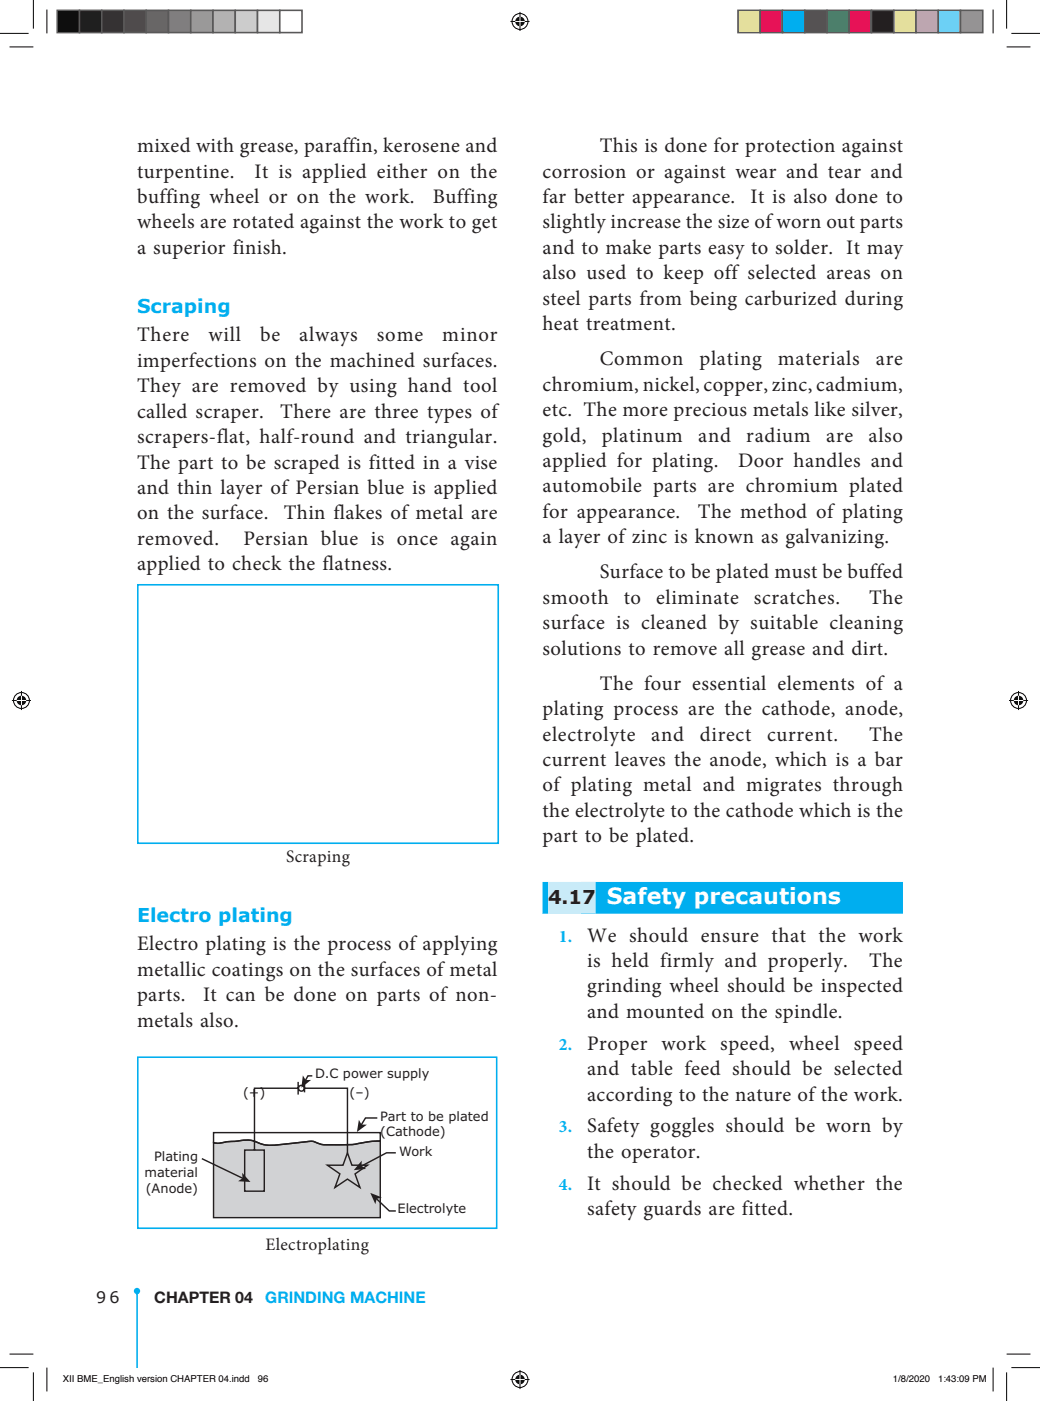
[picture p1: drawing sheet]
<svg xmlns="http://www.w3.org/2000/svg" width="231mm" height="311mm" viewBox="0 0 231 311" stroke-linecap="round" stroke-linejoin="round" font-family="sans-serif">
<defs><g id="words">
<text font-size="4.9" fill="#fff" x="134.7" y="200.6">Safety precautions</text>
<g font-size="4.6" fill="#231f20">
<text x="30.4" y="33.7">mixed with grease, paraffin, kerosene and</text>
<text x="133.1" y="33.7">This is done for protection against</text>
<text x="30.4" y="39.4">turpentine.</text>
<text x="56.5" y="39.4">It is applied either on the</text>
<text x="120.4" y="39.4">corrosion or against wear and tear and</text>
<text x="30.4" y="45">buffing wheel or on the work.</text>
<text x="96" y="45">Buffing</text>
<text x="120.4" y="45">far better appearance.</text>
<text x="166.6" y="45">It is also done to</text>
<text x="30.4" y="50.7">wheels are rotated against the work to get</text>
<text x="120.4" y="50.7">slightly increase the size of worn out parts</text>
<text x="30.4" y="56.3">a superior finish.</text>
<text x="120.4" y="56.3">and to make parts easy to solder. It may</text>
<text x="120.4" y="62">also used to keep off selected areas on</text>
<text x="120.4" y="67.6">steel parts from being carburized during</text>
<text x="30.4" y="75.7">There</text>
<text x="46.2" y="75.7">will</text>
<text x="57.7" y="75.7">be</text>
<text x="66.4" y="75.7">always</text>
<text x="83.7" y="75.7">some</text>
<text x="98.2" y="75.7">minor</text>
<text x="120.4" y="73.3">heat treatment.</text>
<text x="30.4" y="81.4">imperfections on the machined surfaces.</text>
<text x="133.1" y="81">Common</text>
<text x="155.2" y="81">plating</text>
<text x="172.6" y="81">materials</text>
<text x="194.4" y="81">are</text>
<text x="30.4" y="87">They are removed by using hand tool</text>
<text x="120.4" y="86.7">chromium, nickel, copper, zinc, cadmium,</text>
<text x="30.4" y="92.7">called scraper.</text>
<text x="62.2" y="92.7">There are three types of</text>
<text x="120.4" y="92.3">etc. The more precious metals like silver,</text>
<text x="30.4" y="98.3">scrapers-flat, half-round and triangular.</text>
<text x="120.4" y="98">gold,</text>
<text x="133.6" y="98">platinum</text>
<text x="155" y="98">and</text>
<text x="165.6" y="98">radium</text>
<text x="183.4" y="98">are</text>
<text x="192.8" y="98">also</text>
<text x="30.4" y="104">The part to be scraped is fitted in a vise</text>
<text x="120.4" y="103.6">applied for plating.</text>
<text x="163.8" y="103.6">Door handles and</text>
<text x="30.4" y="109.6">and thin layer of Persian blue is applied</text>
<text x="120.4" y="109.2">automobile parts are chromium plated</text>
<text x="30.4" y="115.2">on the surface.</text>
<text x="63" y="115.2">Thin flakes of metal are</text>
<text x="120.4" y="114.9">for appearance.</text>
<text x="154.9" y="114.9">The method of plating</text>
<text x="30.4" y="120.9">removed.</text>
<text x="54" y="120.9">Persian blue is once again</text>
<text x="120.4" y="120.5">a layer of zinc is known as galvanizing.</text>
<text x="30.4" y="126.5">applied to check the flatness.</text>
<text x="133.1" y="128.3">Surface to be plated must be buffed</text>
<text x="120.4" y="133.9">smooth</text>
<text x="138.4" y="133.9">to</text>
<text x="145.6" y="133.9">eliminate</text>
<text x="167.3" y="133.9">scratches.</text>
<text x="192.9" y="133.9">The</text>
<text x="120.4" y="139.6">surface is cleaned by suitable cleaning</text>
<text x="120.4" y="145.2">solutions to remove all grease and dirt.</text>
<text x="133.1" y="153">The four essential elements of a</text>
<text x="120.4" y="158.6">plating process are the cathode, anode,</text>
<text x="120.4" y="164.3">electrolyte</text>
<text x="144.5" y="164.3">and</text>
<text x="155.3" y="164.3">direct</text>
<text x="170.2" y="164.3">current.</text>
<text x="192.9" y="164.3">The</text>
<text x="120.4" y="169.9">current leaves the anode, which is a bar</text>
<text x="120.4" y="175.6">of plating metal and migrates through</text>
<text x="120.4" y="181.2">the electrolyte to the cathode which is the</text>
<text x="120.4" y="186.9">part to be plated.</text>
<text x="130.3" y="208.9">We should ensure that the work</text>
<text x="30.4" y="210.9">Electro plating is the process of applying</text>
<text x="130.3" y="214.5">is held firmly and properly.</text>
<text x="192.9" y="214.5">The</text>
<text x="30.4" y="216.5">metallic coatings on the surfaces of metal</text>
<text x="130.3" y="220.2">grinding wheel should be inspected</text>
<text x="30.4" y="222.2">parts.</text>
<text x="30.4" y="227.8">metals also.</text>
<text x="45.1" y="222.2">It can be done on parts of non-</text>
<text x="130.3" y="225.8">and mounted on the spindle.</text>
<text x="130.3" y="232.9">Proper work speed, wheel speed</text>
<text x="130.3" y="238.5">and table feed should be selected</text>
<text x="130.3" y="244.2">according to the nature of the work.</text>
<text x="130.3" y="251.2">Safety goggles should be worn by</text>
<text x="130.3" y="256.9">the operator.</text>
<text x="130.3" y="263.9">It should be checked whether the</text>
<text x="130.3" y="269.6">safety guards are fitted.</text>
</g>
<g font-size="4.2" fill="#00aeef">
<text x="30.4" y="69.4">Scraping</text>
<text x="30.4" y="204.5">Electro plating</text>
</g>
<text font-size="4.2" fill="#231f20" x="121.6" y="200.6">4.17</text>
<g font-size="3.9" fill="#231f20">
<text x="63.5" y="191.1">Scraping</text>
<text x="58.9" y="277.3">Electroplating</text>
</g>
<g font-size="3.9" fill="#00b3ef">
<text x="124" y="208.9">1.</text>
<text x="124" y="232.9">2.</text>
<text x="124" y="251.2">3.</text>
<text x="124" y="263.9">4.</text>
</g>
<g font-size="3.5" fill="#231f20">
<text x="21.4" y="289.2">9 6</text>
<text x="34.2" y="289">CHAPTER 04</text>
</g>
<text font-size="3.5" fill="#00aeef" x="58.9" y="289">GRINDING MACHINE</text>
<g font-size="2.9" fill="#231f20">
<text x="69.9" y="239.2">D.C power supply</text>
<text x="54" y="243.4">(+)</text>
<text x="77.6" y="243.4">(–)</text>
<text x="84.4" y="248.6">Part to be plated</text>
<text x="34.2" y="257.7">Plating</text>
<text x="84.4" y="252">(Cathode)</text>
<text x="88.6" y="256.4">Work</text>
<text x="32.1" y="261.1">material</text>
<text x="32.4" y="264.6">(Anode)</text>
<text x="88.2" y="269.1">Electrolyte</text>
</g>
<g font-size="2.1">
<text x="13.9" y="306.6">XII BME_English version CHAPTER 04.indd</text>
<text x="57.2" y="306.6">96</text>
<text x="198.2" y="306.6">1/8/2020</text>
<text x="208.2" y="306.6">1:43:09 PM</text>
</g>
</g></defs>
<path d="M30.4 286.4v17.1" fill="none" stroke="#00aeef" stroke-width=".35"/>
<circle cx="30.4" cy="286.4" r=".71" fill="#00aeef"/>
<path d="M120.4 199.2h1.3M128.9 199.2h71.5" fill="none" stroke="#00aeef" stroke-width="7.1" stroke-linecap="butt"/>
<path d="M121.6 199.2h10.6" fill="none" stroke="#bce6fa" stroke-width="7.1" stroke-linecap="butt"/>
<path d="M30.6 129.7h80v57.4h-80z" fill="none" stroke="#00aeef" stroke-width=".35"/>
<path d="M47.4 253.5a4.9 4.9 0 0 0 2.9-.2l2.5-.2a7 7 0 0 1 5.2 .7 21.5 21.5 0 0 0 7.7-.2 9.8 9.8 0 0 1 4.4-.2 7.9 7.9 0 0 0 4.5 .6 46.1 46.1 0 0 0 8.4-.8h1.4v16.9h-37z" fill="#d1d2d4"/>
<g fill="none" stroke="#231f20" stroke-width=".32">
<path d="M69.3 238.7h-1l-.5 1M47.4 253.5a4.9 4.9 0 0 0 2.9-.2l2.5-.2a7 7 0 0 1 5.2 .7 21.5 21.5 0 0 0 7.7-.2 9.8 9.8 0 0 1 4.4-.2 7.9 7.9 0 0 0 4.5 .6 46.1 46.1 0 0 0 8.4-.8h1.4v16.9h-37zM54.3 255.1h4.4v9.2h-4.4zM66.1 241.4h-9.6v13.7M66.2 240v2.8M67.6 240.5v1.8M67.6 241.4h9.5v14.4M72.7 258.5h3.4l1-2.7 1 2.7h3.5l-2.8 1.9 1.1 3.1-2.8-1.9-2.8 1.9 1.1-3.1z"/>
<circle cx="66.9" cy="241.4" r=".64"/>
</g>
<path d="M67.2 238.6l.6 1h1.2l-2.1 1.7z" fill="#231f20"/>
<path d="M83.7 248h-2.6l-.9 1.6" fill="none" stroke="#231f20" stroke-width=".32"/>
<path d="M79.7 248.4l.5 1.1h1.2l-2.2 1.6z" fill="#231f20"/>
<path d="M87.9 255.8h-2.1l-5.7 3" fill="none" stroke="#231f20" stroke-width=".32"/>
<path d="M80.3 257.5l-.1 1.2 1.1 .6-2.8 .3z" fill="#231f20"/>
<path d="M83.5 265.9l2.9 2.8h1.5" fill="none" stroke="#231f20" stroke-width=".32"/>
<path d="M82.2 264.6l2.5 1-1.1 .4-.3 1.1z" fill="#231f20"/>
<path d="M44.8 257l9.2 4.4" fill="none" stroke="#231f20" stroke-width=".32"/>
<path d="M53.7 260.2l1.9 2-2.8-.1 1-.7z" fill="#231f20"/>
<path d="M47.4 251.3h37v1.9h-1.9a35.1 35.1 0 0 1-10.4 .8l-.5-.1a6.9 6.9 0 0 0-3.6-.6l-4.7 .5a10.6 10.6 0 0 1-6.2-.4 9.2 9.2 0 0 0-5.3-.2l-1.5 .1a4.9 4.9 0 0 1-2.9 .2z" fill="none" stroke="#231f20" stroke-width=".32"/>
<path d="M30.6 234.5h79.6v38h-79.6z" fill="none" stroke="#00aeef" stroke-width=".35"/>
<g fill="none" stroke="#fff" stroke-width=".44">
<path d="M7.4 0v6.3M223.4 0v6.3M0 7.4h6.3M2.1 10.4h5.3M10.4 2.1v5.3M113.3 4.8h4.2M115.4 2.6v4.3M220.4 2.1v5.3M223.4 10.4h5.3M224.5 7.4h6.3M2.6 155.4h4.3M4.8 153.3v4.2"/>
<path d="M223.9 155.4h4.3M226.1 153.3v4.2M0 303.4h6.3M2.1 300.4h5.3M7.4 304.5v6.3M10.4 303.4v5.3M113.3 306.1h4.2M115.4 303.9v4.3M220.4 303.4v5.3M223.4 300.4h5.3M223.4 304.5v6.3M224.5 303.4h6.3"/>
<circle cx="115.4" cy="4.8" r="1.76"/>
<circle cx="115.4" cy="4.8" r="1.06"/>
<circle cx="4.8" cy="155.4" r="1.76"/>
<circle cx="4.8" cy="155.4" r="1.06"/>
<circle cx="226.1" cy="155.4" r="1.76"/>
<circle cx="226.1" cy="155.4" r="1.06"/>
<circle cx="115.4" cy="306.1" r="1.76"/>
<circle cx="115.4" cy="306.1" r="1.06"/>
</g>
<g fill="none" stroke="#000" stroke-width=".22">
<path d="M7.4 0v6.3M223.4 0v6.3M0 7.4h6.3M2.1 10.4h5.3M10.4 2.1v5.3M113.3 4.8h4.2M115.4 2.6v4.3M220.4 2.1v5.3M223.4 10.4h5.3M224.5 7.4h6.3M2.6 155.4h4.3M4.8 153.3v4.2"/>
<path d="M223.9 155.4h4.3M226.1 153.3v4.2M0 303.4h6.3M2.1 300.4h5.3M7.4 304.5v6.3M10.4 303.4v5.3M113.3 306.1h4.2M115.4 303.9v4.3M220.4 303.4v5.3M223.4 300.4h5.3M223.4 304.5v6.3M224.5 303.4h6.3"/>
<circle cx="115.4" cy="4.8" r="1.76"/>
<circle cx="4.8" cy="155.4" r="1.76"/>
<circle cx="226.1" cy="155.4" r="1.76"/>
<circle cx="115.4" cy="306.1" r="1.76"/>
</g>
<g fill="#000">
<path d="M12.7 2.3h4.9v4.9h-4.9z"/>
<circle cx="115.4" cy="4.8" r="1.06"/>
<circle cx="4.8" cy="155.4" r="1.06"/>
<circle cx="226.1" cy="155.4" r="1.06"/>
<circle cx="115.4" cy="306.1" r="1.06"/>
</g>
<path d="M114.3 4.8h2.2M115.4 3.7v2.1M3.7 155.4h2.1M4.8 154.3v2.2M225 155.4h2.1M226.1 154.3v2.2M114.3 306.1h2.2M115.4 305v2.1" fill="none" stroke="#fff" stroke-width=".22"/>
<path d="M12.7 2.3h4.9v4.9h-4.9z" fill="none" stroke="#595959" stroke-width=".35"/>
<path d="M17.6 2.3h5v4.9h-5z" fill="#1a1a1a"/>
<path d="M17.6 2.3h5v4.9h-5z" fill="none" stroke="#595959" stroke-width=".35"/>
<path d="M22.6 2.3h4.9v4.9h-4.9z" fill="#333"/>
<path d="M22.6 2.3h4.9v4.9h-4.9z" fill="none" stroke="#595959" stroke-width=".35"/>
<path d="M27.5 2.3h5v4.9h-5z" fill="#4d4d4d"/>
<path d="M27.5 2.3h5v4.9h-5z" fill="none" stroke="#595959" stroke-width=".35"/>
<path d="M32.5 2.3h4.9v4.9h-4.9z" fill="#666"/>
<path d="M32.5 2.3h4.9v4.9h-4.9z" fill="none" stroke="#595959" stroke-width=".35"/>
<path d="M37.4 2.3h4.9v4.9h-4.9z" fill="#808080"/>
<path d="M37.4 2.3h4.9v4.9h-4.9z" fill="none" stroke="#595959" stroke-width=".35"/>
<path d="M42.3 2.3h5v4.9h-5z" fill="#999"/>
<path d="M42.3 2.3h5v4.9h-5z" fill="none" stroke="#595959" stroke-width=".35"/>
<path d="M47.3 2.3h4.9v4.9h-4.9z" fill="#b3b3b3"/>
<path d="M47.3 2.3h4.9v4.9h-4.9z" fill="none" stroke="#595959" stroke-width=".35"/>
<path d="M52.2 2.3h5v4.9h-5z" fill="#ccc"/>
<path d="M52.2 2.3h5v4.9h-5z" fill="none" stroke="#595959" stroke-width=".35"/>
<path d="M57.2 2.3h4.9v4.9h-4.9z" fill="#e6e6e6"/>
<path d="M57.2 2.3h4.9v4.9h-4.9z" fill="none" stroke="#595959" stroke-width=".35"/>
<path d="M62.1 2.3h4.9v4.9h-4.9z" fill="#fff"/>
<path d="M62.1 2.3h4.9v4.9h-4.9z" fill="none" stroke="#595959" stroke-width=".35"/>
<path d="M163.8 2.3h4.9v4.9h-4.9z" fill="#fff101"/>
<path d="M163.8 2.3h4.9v4.9h-4.9z" fill="none" stroke="#595959" stroke-width=".35"/>
<path d="M168.7 2.3h5v4.9h-5z" fill="#ed028c"/>
<path d="M168.7 2.3h5v4.9h-5z" fill="none" stroke="#595959" stroke-width=".35"/>
<path d="M173.7 2.3h4.9v4.9h-4.9z" fill="#00aeef"/>
<path d="M173.7 2.3h4.9v4.9h-4.9z" fill="none" stroke="#595959" stroke-width=".35"/>
<path d="M178.6 2.3h4.9v4.9h-4.9z" fill="#2e3092"/>
<path d="M178.6 2.3h4.9v4.9h-4.9z" fill="none" stroke="#595959" stroke-width=".35"/>
<path d="M183.5 2.3h5v4.9h-5z" fill="#00a54f"/>
<path d="M183.5 2.3h5v4.9h-5z" fill="none" stroke="#595959" stroke-width=".35"/>
<path d="M188.5 2.3h4.9v4.9h-4.9z" fill="#ee1d23"/>
<path d="M188.5 2.3h4.9v4.9h-4.9z" fill="none" stroke="#595959" stroke-width=".35"/>
<path d="M193.4 2.3h5v4.9h-5z" fill="#231f20"/>
<path d="M193.4 2.3h5v4.9h-5z" fill="none" stroke="#595959" stroke-width=".35"/>
<path d="M198.4 2.3h4.9v4.9h-4.9z" fill="#fff79a"/>
<path d="M198.4 2.3h4.9v4.9h-4.9z" fill="none" stroke="#595959" stroke-width=".35"/>
<path d="M203.3 2.3h4.9v4.9h-4.9z" fill="#f499c2"/>
<path d="M203.3 2.3h4.9v4.9h-4.9z" fill="none" stroke="#595959" stroke-width=".35"/>
<path d="M208.2 2.3h5v4.9h-5z" fill="#6bcff6"/>
<path d="M208.2 2.3h5v4.9h-5z" fill="none" stroke="#595959" stroke-width=".35"/>
<path d="M213.2 2.3h4.9v4.9h-4.9z" fill="#939598"/>
<path d="M213.2 2.3h4.9v4.9h-4.9z" fill="none" stroke="#595959" stroke-width=".35"/>
<g fill="none" stroke="#fff" stroke-width=".22">
<path d="M14 305.1h.3l.4 .5 .3-.5h.3l-.5 .7 .5 .8h-.3l-.4-.6-.4 .6h-.2l.5-.8zM15.6 305.1h.2v1.5h-.2zM16.1 305.1h.3v1.5h-.3zM17.3 305.1h.6a.37 .37 0 0 1 .5 .2 .37 .37 0 0 1-.2 .5 .43 .43 0 0 1 .2 .5 .43 .43 0 0 1-.5 .3h-.6zM17.5 305.2h.3a.25 .25 0 0 1 .4 .3 .25 .25 0 0 1-.4 .2h-.3zM17.5 305.9h.6l.1 .4-.7 .1zM18.7 305.1h.3l.4 1.2 .4-1.2h.3v1.5h-.2v-1.3l-.4 1.3h-.2l-.4-1.3v1.3h-.2zM20.5 305.1h1.1v.2h-.9v.4h.8v.2h-.8v.5h.9v.2h-1.1zM21.7 306.7l1.2 .1zM23.1 305.1h1.1v.2h-.9v.4h.8v.2h-.8v.5h.9v.2h-1.1zM24.4 305.5h.2v.1a.39 .39 0 0 1 .5-.1 .39 .39 0 0 1 .2 .4v.7h-.2v-.7a.27 .27 0 0 0-.3-.3 .27 .27 0 0 0-.2 .4v.6h-.2zM25.7 305.6l.3-.1 .3 .1 .2-.1v1a.48 .48 0 0 1-.4 .5 .48 .48 0 0 1-.5-.3l.6 .2 .1-.5a.52 .52 0 0 1-.7 0 .52 .52 0 0 1 .1-.8z"/>
<path d="M25.9 305.7a.35 .35 0 0 1 .4 .4 .35 .35 0 0 1-.6 .1zM26.8 305.1h.2v1.5h-.2zM27.2 305.5h.2v1.1h-.2zM27.2 305.1h.2v.2h-.2zM27.8 305.5h.5l.2 .3h-.1a.24 .24 0 0 0-.3-.2 .24 .24 0 0 0-.2 .2v.1a.4 .4 0 0 1 .6 .2 .4 .4 0 0 1-.4 .5l-.3-.1-.1-.3h.1a.28 .28 0 0 0 .3 .3 .28 .28 0 0 0 .3-.3h-.1a.46 .46 0 0 1-.4-.2 .46 .46 0 0 1-.1-.5zM28.8 305.1h.2v.5a.39 .39 0 0 1 .4-.1 .39 .39 0 0 1 .3 .4v.7h-.2v-.8l-.2-.2-.3 .2v.8h-.2zM30.4 305.5h.2l.3 .9 .3-.9h.2l-.4 1.1h-.2zM31.7 305.6a.5 .5 0 0 1 .6-.1 .5 .5 0 0 1 .2 .6h-.8a.31 .31 0 0 0 .3 .4 .31 .31 0 0 0 .3-.3h.2a.55 .55 0 0 1-.8 .3 .55 .55 0 0 1 0-.9zM31.8 305.7l.4-.1 .2 .3h-.7zM32.8 305.5h.2v.2l.3-.2v.2l-.3 .1v.8h-.2zM33.6 305.5h.5l.2 .3h-.2a.24 .24 0 0 0-.2-.2 .24 .24 0 0 0-.2 .2v.1a.4 .4 0 0 1 .6 .2 .4 .4 0 0 1-.4 .5l-.4-.1-.1-.3h.2a.28 .28 0 0 0 .3 .3 .28 .28 0 0 0 .2-.3 .46 .46 0 0 1-.5-.2 .46 .46 0 0 1 0-.5zM34.5 305.5h.2v1.1h-.2z"/>
<path d="M34.5 305.1h.2v.2h-.2zM36.2 305.5h.2v.1a.39 .39 0 0 1 .4-.1 .39 .39 0 0 1 .3 .4v.7h-.2v-.7a.27 .27 0 0 0-.3-.3 .27 .27 0 0 0-.2 .4v.6h-.2zM38.1 305.3a.65 .65 0 0 1 .6-.3 .65 .65 0 0 1 .5 .5h-.2a.51 .51 0 0 0-.7-.2 .51 .51 0 0 0-.2 .7 .45 .45 0 0 0 .5 .4 .45 .45 0 0 0 .4-.4h.2a.72 .72 0 0 1-1 .5 .72 .72 0 0 1-.2-1.1zM39.5 305.1h.2v.6h.8v-.6h.2v1.5h-.2v-.7h-.8v.7h-.2zM41.5 305.1h.2l.6 1.5h-.3l-.1-.5h-.6l-.2 .5h-.2zM41.6 305.3l.2 .7h-.5zM42.5 305.1h.6a.44 .44 0 0 1 .5 .4 .44 .44 0 0 1-.5 .4h-.4v.7h-.2zM42.7 305.2h.4a.27 .27 0 0 1 .3 .3 .27 .27 0 0 1-.3 .3h-.4zM43.7 305.1h1.3v.1h-.5v1.4h-.3v-1.4h-.5zM45.2 305.1h1.1v.2h-.9v.4h.8v.2h-.8v.5h.9v.2h-1.1zM46.6 305.1h.7a.41 .41 0 0 1 .5 .2 .41 .41 0 0 1-.2 .5l.2 .8h-.2l-.1-.6-.3-.1h-.4v.7h-.2zM46.8 305.2h.5a.26 .26 0 0 1 .3 .3 .26 .26 0 0 1-.3 .3h-.5z"/>
<path d="M48.8 305.3a.63 .63 0 0 1 .8 .1 .63 .63 0 0 1 0 .8 .52 .52 0 0 1-.7 .4 .52 .52 0 0 1-.3-.7zM49 305.3a.62 .62 0 0 1 .5 .5 .62 .62 0 0 1-.3 .6 .64 .64 0 0 1-.5-.5 .64 .64 0 0 1 .3-.6zM50.4 305.4v.7h-.5zM50.4 305.1h.2v1h.2v.1h-.2v.4h-.2v-.4h-.6zM51.1 306.4h.2v.2h-.2zM51.6 305.5h.2v1.1h-.2zM51.6 305.1h.2v.2h-.2zM52.1 305.5h.1v.1a.39 .39 0 0 1 .5-.1 .39 .39 0 0 1 .3 .4v.7h-.2v-.7a.27 .27 0 0 0-.4-.3 .27 .27 0 0 0-.1 .4v.6h-.2zM53.3 305.6l.3-.1 .4 .1v-.5h.1v1.5h-.1v-.2a.53 .53 0 0 1-.8 0 .53 .53 0 0 1 .1-.8zM53.5 305.7a.35 .35 0 0 1 .5 .3 .35 .35 0 0 1-.6 .3zM54.5 305.6l.3-.1 .3 .1v-.5h.2v1.5h-.1v-.2a.53 .53 0 0 1-.8 0 .53 .53 0 0 1 .1-.8zM54.6 305.7a.35 .35 0 0 1 .6 .3 .35 .35 0 0 1-.6 .3z"/>
<path d="M57.4 305.3a.65 .65 0 0 1 .9 .1 .65 .65 0 0 1-.1 .9l-.4 .3-.5-.2v-.2h.2a.29 .29 0 0 0 .4 .3 .29 .29 0 0 0 .2-.4v-.2a.48 .48 0 0 1-.7 .1 .48 .48 0 0 1 0-.7zM58.7 305.3l.5-.2 .3 .4-.6-.2-.2 .5a.5 .5 0 0 1 .8 .2 .5 .5 0 0 1-.4 .7 .5 .5 0 0 1-.6-.5zM198.4 305.4l.5-.3v1.5h-.2v-1.1h-.3zM199.8 305.1h.2l-.5 1.5h-.1zM200.2 305.2a.42 .42 0 0 1 .6-.1 .42 .42 0 0 1 0 .7 .46 .46 0 0 1 .1 .7 .46 .46 0 0 1-.7 0 .46 .46 0 0 1 .1-.7l-.2-.3zM201.6 305.1h.2l-.5 1.5h-.2zM202 305.2a.51 .51 0 0 1 .8 .2 .51 .51 0 0 1-.5 .7l-.3 .3h.8v.2h-1l.2-.5a.52 .52 0 0 0 .5-.2 .52 .52 0 0 0-.1-.6h-.2l-.2 .3h-.2zM203.1 305.3a.63 .63 0 0 1 .8 .1 .63 .63 0 0 1 0 .8 .52 .52 0 0 1-.6 .4 .52 .52 0 0 1-.3-.7zM203.3 305.3a.62 .62 0 0 1 .5 .5 .62 .62 0 0 1-.2 .6 .64 .64 0 0 1-.5-.5 .64 .64 0 0 1 .2-.6zM204.3 305.2a.51 .51 0 0 1 .8 .2 .51 .51 0 0 1-.5 .7l-.3 .3h.9v.2h-1.1l.2-.5a.52 .52 0 0 0 .5-.2 .52 .52 0 0 0 0-.6h-.3l-.1 .3h-.2zM205.5 305.3a.63 .63 0 0 1 .8 .1 .63 .63 0 0 1 0 .8 .52 .52 0 0 1-.7 .4 .52 .52 0 0 1-.3-.7zM205.7 305.3a.62 .62 0 0 1 .5 .5 .62 .62 0 0 1-.3 .6 .64 .64 0 0 1-.4-.5 .64 .64 0 0 1 .2-.6z"/>
<path d="M208.4 305.4l.5-.3v1.5h-.2v-1.1h-.3zM209.6 305.5h.2v.2h-.2zM209.6 306.4h.2v.2h-.2zM210.7 305.4v.7h-.5zM210.7 305.1h.1v1h.3v.1h-.3v.4h-.1v-.4h-.7zM211.4 305.2a.43 .43 0 0 1 .6 0 .43 .43 0 0 1 0 .6 .5 .5 0 0 1-.1 .9 .5 .5 0 0 1-.7-.6h.2a.3 .3 0 0 0 .4 .3 .3 .3 0 0 0 0-.5h-.2v-.2a.24 .24 0 0 0 .4-.2 .24 .24 0 0 0-.3-.2l-.5 .3zM212.5 305.5h.3v.2h-.3zM212.5 306.4h.3v.2h-.3zM213.1 305.3a.63 .63 0 0 1 .8 .1 .63 .63 0 0 1 0 .8 .52 .52 0 0 1-.6 .4 .52 .52 0 0 1-.3-.7zM213.3 305.3a.62 .62 0 0 1 .5 .5 .62 .62 0 0 1-.2 .6 .64 .64 0 0 1-.5-.5 .64 .64 0 0 1 .2-.6zM214.3 305.3a.65 .65 0 0 1 .8 .1 .65 .65 0 0 1 0 .9l-.5 .3-.4-.2v-.2h.2a.29 .29 0 0 0 .3 .3 .29 .29 0 0 0 .2-.4l.1-.2a.48 .48 0 0 1-.7 .1 .48 .48 0 0 1 0-.7zM216 305.1h.7a.44 .44 0 0 1 .4 .4 .44 .44 0 0 1-.4 .4h-.5v.7h-.2z"/>
<path d="M216.2 305.2h.4a.27 .27 0 0 1 .3 .3 .27 .27 0 0 1-.3 .3h-.4zM217.4 305.1h.3l.4 1.2 .5-1.2h.3v1.5h-.2v-1.3l-.5 1.3h-.2l-.4-1.3v1.3h-.2z"/>
<circle cx="35.4" cy="306" r=".56"/>
<circle cx="35.5" cy="306.1" r=".39"/>
<circle cx="57.8" cy="305.6" r=".32"/>
<circle cx="59" cy="306.1" r=".32"/>
<circle cx="200.5" cy="305.5" r=".25"/>
<circle cx="200.5" cy="306.2" r=".3"/>
<circle cx="214.7" cy="305.6" r=".32"/>
</g>
<use href="#words"/>
</svg>
